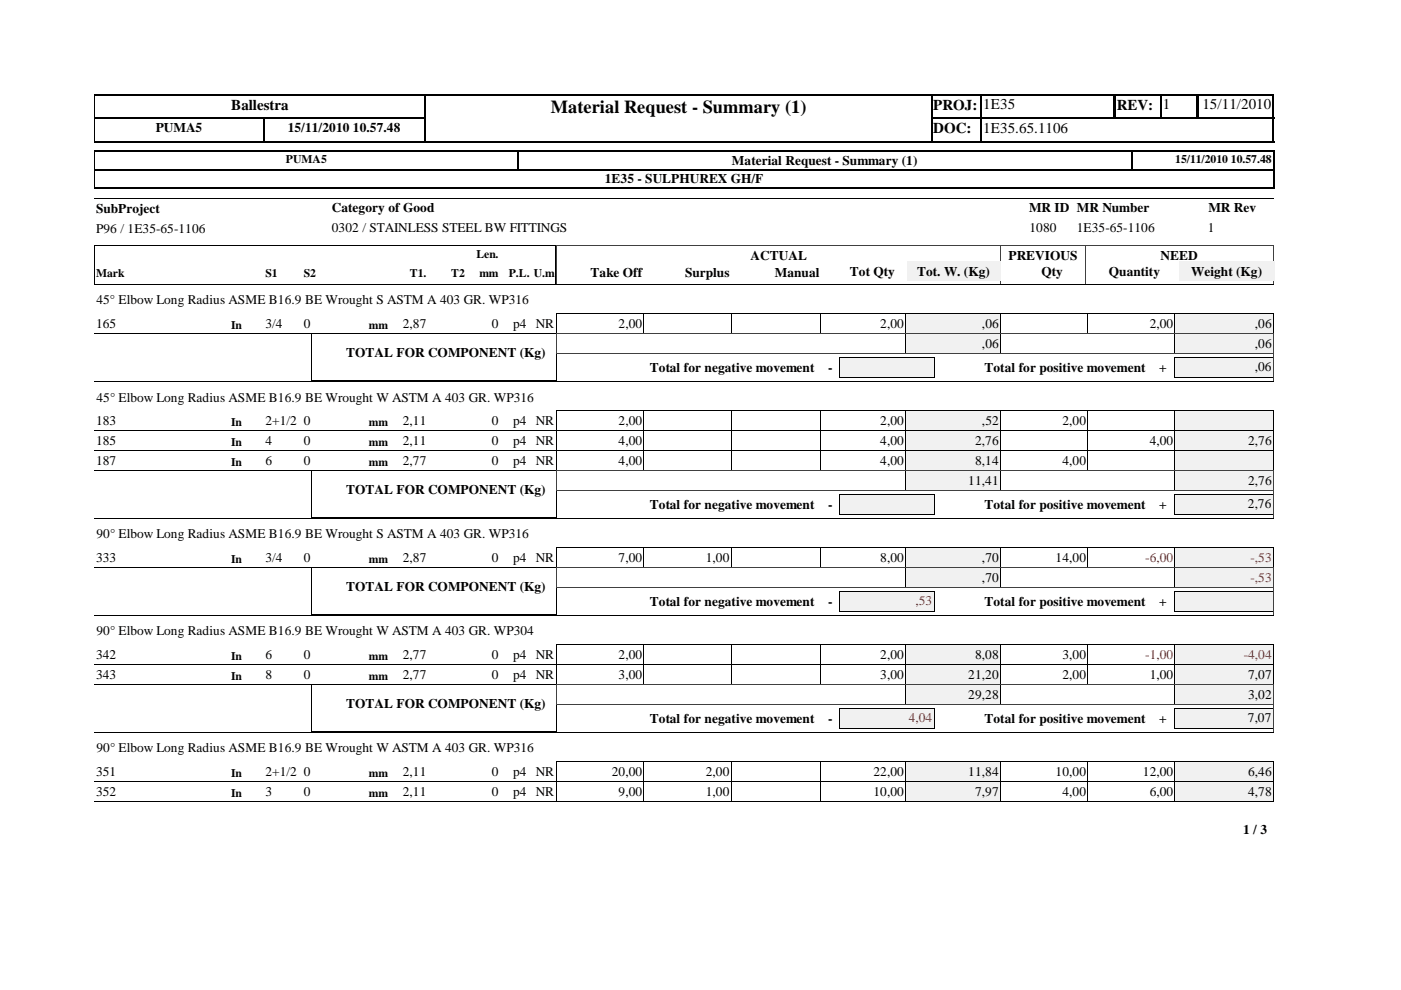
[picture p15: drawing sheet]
<svg xmlns="http://www.w3.org/2000/svg" width="297mm" height="210mm" viewBox="0 0 297 210" stroke-linecap="round" stroke-linejoin="round" font-family="sans-serif">
<defs><g id="words">
<text font-size="3.9" x="116.8" y="23.9">Material Request - Summary (1)</text>
<g font-size="3.2">
<text x="49" y="23.3">Ballestra</text>
<text x="197.9" y="23.3">PROJ:</text>
<text x="208.4" y="23.2">1E35</text>
<text x="236.8" y="23.3">REV:</text>
<text x="246.5" y="23.2">1</text>
<text x="254.9" y="23.2">15/11/2010</text>
<text x="197.9" y="28.3">DOC:</text>
<text x="208.4" y="28.2">1E35.65.1106</text>
</g>
<g font-size="2.8">
<text x="33" y="28">PUMA5</text>
<text x="61" y="28">15/11/2010 10.57.48</text>
<text x="155.2" y="34.9">Material Request - Summary (1)</text>
<text x="128.2" y="38.8">1E35 - SULPHUREX GH/F</text>
<text x="20.4" y="45.1">SubProject</text>
<text x="70.4" y="45">Category of Good</text>
<text x="218.2" y="45">MR ID MR Number</text>
<text x="256.2" y="45">MR Rev</text>
<text x="20.4" y="49.3">P96 / 1E35-65-1106</text>
<text x="70.4" y="49.2">0302 / STAINLESS STEEL BW FITTINGS</text>
<text x="218.3" y="49.2">1080</text>
<text x="228.3" y="49.2">1E35-65-1106</text>
<text x="256.1" y="49.2">1</text>
<text x="125.2" y="58.7">Take Off</text>
<text x="145.2" y="58.7">Surplus</text>
<text x="159.1" y="55">ACTUAL</text>
<text x="164.3" y="58.7">Manual</text>
<text x="180.2" y="58.5">Tot Qty</text>
<text x="194.4" y="58.5">Tot. W. (Kg)</text>
<text x="213.8" y="55">PREVIOUS</text>
<text x="220.8" y="58.5">Qty</text>
<text x="235.1" y="58.5">Quantity</text>
<text x="246.1" y="55">NEED</text>
<text x="252.6" y="58.5">Weight (Kg)</text>
<text x="20.4" y="64.6">45° Elbow Long Radius ASME B16.9 BE Wrought S ASTM A 403 GR. WP316</text>
<text x="20.4" y="69.5">165</text>
<text x="56.3" y="69.5">3/4</text>
<text x="64.4" y="69.5">0</text>
<text x="85.4" y="69.5">2,87</text>
<text x="104.3" y="69.5">0</text>
<text x="108.8" y="69.5">p4 NR</text>
<text x="131.1" y="69.5">2,00</text>
<text x="186.6" y="69.5">2,00</text>
<text x="208.2" y="69.5">,06</text>
<text x="243.8" y="69.5">2,00</text>
<text x="266.1" y="69.5">,06</text>
<text x="73.4" y="75.7">TOTAL FOR COMPONENT (Kg)</text>
<text x="208.2" y="73.7">,06</text>
<text x="266.1" y="73.7">,06</text>
<text x="137.7" y="78.8">Total for negative movement</text>
<text x="175.6" y="78.8">-</text>
<text x="208.7" y="78.8">Total for positive movement</text>
<text x="245.7" y="78.8">+</text>
<text x="266" y="78.7">,06</text>
<text x="20.4" y="85.1">45° Elbow Long Radius ASME B16.9 BE Wrought W ASTM A 403 GR. WP316</text>
<text x="20.4" y="90">183</text>
<text x="20.4" y="94.3">185</text>
<text x="56.3" y="90">2+1/2 0</text>
<text x="56.3" y="94.3">4</text>
<text x="64.4" y="94.3">0</text>
<text x="85.4" y="90">2,11</text>
<text x="85.4" y="94.3">2,11</text>
<text x="104.3" y="90">0</text>
<text x="104.3" y="94.3">0</text>
<text x="108.8" y="90">p4 NR</text>
<text x="108.8" y="94.3">p4 NR</text>
<text x="131.1" y="90">2,00</text>
<text x="131.1" y="94.3">4,00</text>
<text x="186.6" y="90">2,00</text>
<text x="186.6" y="94.3">4,00</text>
<text x="206.8" y="94.3">2,76</text>
<text x="208.2" y="90">,52</text>
<text x="225.3" y="90">2,00</text>
<text x="243.8" y="94.3">4,00</text>
<text x="264.6" y="94.3">2,76</text>
<text x="20.4" y="98.5">187</text>
<text x="56.3" y="98.5">6</text>
<text x="64.4" y="98.5">0</text>
<text x="85.4" y="98.5">2,77</text>
<text x="104.3" y="98.5">0</text>
<text x="108.8" y="98.5">p4 NR</text>
<text x="131.1" y="98.5">4,00</text>
<text x="186.6" y="98.5">4,00</text>
<text x="206.8" y="98.5">8,14</text>
<text x="225.3" y="98.5">4,00</text>
<text x="73.4" y="104.8">TOTAL FOR COMPONENT (Kg)</text>
<text x="137.7" y="107.8">Total for negative movement</text>
<text x="175.6" y="107.8">-</text>
<text x="205.3" y="102.7">11,41</text>
<text x="208.7" y="107.8">Total for positive movement</text>
<text x="245.7" y="107.8">+</text>
<text x="264.5" y="107.8">2,76</text>
<text x="264.6" y="102.7">2,76</text>
<text x="20.4" y="119.1">333</text>
<text x="20.4" y="114.2">90° Elbow Long Radius ASME B16.9 BE Wrought S ASTM A 403 GR. WP316</text>
<text x="56.3" y="119.1">3/4</text>
<text x="64.4" y="119.1">0</text>
<text x="85.4" y="119.1">2,87</text>
<text x="104.3" y="119.1">0</text>
<text x="108.8" y="119.1">p4 NR</text>
<text x="131.1" y="119.1">7,00</text>
<text x="149.6" y="119.1">1,00</text>
<text x="186.6" y="119.1">8,00</text>
<text x="208.2" y="119.1">,70</text>
<text x="223.8" y="119.1">14,00</text>
<text x="73.4" y="125.3">TOTAL FOR COMPONENT (Kg)</text>
<text x="208.2" y="123.3">,70</text>
<text x="137.7" y="128.4">Total for negative movement</text>
<text x="175.6" y="128.4">-</text>
<text x="208.7" y="128.4">Total for positive movement</text>
<text x="245.7" y="128.4">+</text>
<text x="20.4" y="134.7">90° Elbow Long Radius ASME B16.9 BE Wrought W ASTM A 403 GR. WP304</text>
<text x="20.4" y="139.7">342</text>
<text x="20.4" y="143.9">343</text>
<text x="56.3" y="139.7">6</text>
<text x="56.3" y="143.9">8</text>
<text x="64.4" y="139.7">0</text>
<text x="64.4" y="143.9">0</text>
<text x="85.4" y="139.7">2,77</text>
<text x="85.4" y="143.9">2,77</text>
<text x="104.3" y="139.7">0</text>
<text x="104.3" y="143.9">0</text>
<text x="108.8" y="139.7">p4 NR</text>
<text x="108.8" y="143.9">p4 NR</text>
<text x="131.1" y="139.7">2,00</text>
<text x="131.1" y="143.9">3,00</text>
<text x="186.6" y="139.7">2,00</text>
<text x="186.6" y="143.9">3,00</text>
<text x="205.3" y="143.9">21,20</text>
<text x="206.8" y="139.7">8,08</text>
<text x="225.3" y="139.7">3,00</text>
<text x="225.3" y="143.9">2,00</text>
<text x="243.8" y="143.9">1,00</text>
<text x="264.6" y="143.9">7,07</text>
<text x="205.3" y="148.1">29,28</text>
<text x="264.6" y="148.1">3,02</text>
<text x="73.4" y="150.2">TOTAL FOR COMPONENT (Kg)</text>
<text x="137.7" y="153.2">Total for negative movement</text>
<text x="175.6" y="153.2">-</text>
<text x="208.7" y="153.2">Total for positive movement</text>
<text x="245.7" y="153.2">+</text>
<text x="264.5" y="153.2">7,07</text>
<text x="20.4" y="159.5">90° Elbow Long Radius ASME B16.9 BE Wrought W ASTM A 403 GR. WP316</text>
<text x="20.4" y="164.5">351</text>
<text x="56.3" y="164.5">2+1/2 0</text>
<text x="85.4" y="164.5">2,11</text>
<text x="104.3" y="164.5">0</text>
<text x="108.8" y="164.5">p4 NR</text>
<text x="129.7" y="164.5">20,00</text>
<text x="149.6" y="164.5">2,00</text>
<text x="185.2" y="164.5">22,00</text>
<text x="205.3" y="164.5">11,84</text>
<text x="223.8" y="164.5">10,00</text>
<text x="242.3" y="164.5">12,00</text>
<text x="264.6" y="164.5">6,46</text>
<text x="20.4" y="168.7">352</text>
<text x="56.3" y="168.7">3</text>
<text x="64.4" y="168.7">0</text>
<text x="85.4" y="168.7">2,11</text>
<text x="104.3" y="168.7">0</text>
<text x="108.8" y="168.7">p4 NR</text>
<text x="131.1" y="168.7">9,00</text>
<text x="149.6" y="168.7">1,00</text>
<text x="185.2" y="168.7">10,00</text>
<text x="206.8" y="168.7">7,97</text>
<text x="225.3" y="168.7">4,00</text>
<text x="243.8" y="168.7">6,00</text>
<text x="264.6" y="168.7">4,78</text>
<text x="263.6" y="176.9">1 / 3</text>
</g>
<g font-size="2.8" fill="#f00">
<text x="242.8" y="119.1">-6,00</text>
<text x="265.1" y="119.1">-,53</text>
<text x="265.1" y="123.3">-,53</text>
<text x="194.1" y="128.4">,53</text>
<text x="242.8" y="139.7">-1,00</text>
<text x="263.7" y="139.7">-4,04</text>
<text x="192.7" y="153.2">4,04</text>
</g>
<g font-size="2.5">
<text x="60.6" y="34.6">PUMA5</text>
<text x="249.2" y="34.6">15/11/2010 10.57.48</text>
<text x="20.4" y="58.7">Mark</text>
<text x="56.3" y="58.7">S1</text>
<text x="64.4" y="58.7">S2</text>
<text x="86.9" y="58.7">T1.</text>
<text x="95.7" y="58.7">T2</text>
<text x="101" y="54.7">Len.</text>
<text x="101.6" y="58.7">mm</text>
<text x="107.9" y="58.7">P.L. U.m</text>
<text x="49" y="69.7">In</text>
<text x="78.2" y="69.7">mm</text>
<text x="49" y="90.3">In</text>
<text x="49" y="94.5">In</text>
<text x="78.2" y="90.3">mm</text>
<text x="78.2" y="94.5">mm</text>
<text x="49" y="98.8">In</text>
<text x="78.2" y="98.8">mm</text>
<text x="49" y="119.3">In</text>
<text x="78.2" y="119.3">mm</text>
<text x="49" y="139.9">In</text>
<text x="78.2" y="139.9">mm</text>
<text x="49" y="144.1">In</text>
<text x="78.2" y="144.1">mm</text>
<text x="49" y="164.7">In</text>
<text x="78.2" y="164.7">mm</text>
<text x="49" y="169">In</text>
<text x="78.2" y="169">mm</text>
</g>
</g></defs>
<path d="M90.2 20v5.2M197.4 20v10.2M208 20v10.2M236.3 20v5.2M246.1 20v5.2M253.8 20v5.2M254 20v5.2M270 20v10.2M20 25.1h70.3M20 25h70.3M55.9 24.9v5.3M197.2 25.1h73" fill="none" stroke="#000" stroke-width=".34"/>
<path d="M236.3 20v5.2M90.1 24.9v5.3" fill="none" stroke="#000" stroke-width=".38"/>
<path d="M20 30.1h70.3M20 20.1h70.3M197.2 30.1h10.9M197.2 20.1h73" fill="none" stroke="#000" stroke-width=".25"/>
<path d="M20.1 20v10.2" fill="none" stroke="#000" stroke-width=".21"/>
<path d="M207.8 30h62.4" fill="none" stroke="#000" stroke-width=".3"/>
<path d="M90.3 20.2h107.1v9.7h-107.1z" fill="#fff"/>
<path d="M20 35.9h250.3M20 39.9h250.3M90 20.1h107.7M270.1 31.9v4.2" fill="none" stroke="#000" stroke-width=".25"/>
<path d="M197.5 20v10.2M109.9 31.9v4.2" fill="none" stroke="#000" stroke-width=".34"/>
<path d="M20 32.1h250.3M90 30h107.7M270.1 35.9v4.1" fill="none" stroke="#000" stroke-width=".3"/>
<path d="M90.1 20v10.2M239.9 31.9v4.2" fill="none" stroke="#000" stroke-width=".38"/>
<path d="M20 36h250.3M20.1 31.9v8.1M20 42h250M20 52h97.9v8.3h-97.9z" fill="none" stroke="#000" stroke-width=".21"/>
<path d="M212.1 51.9v8.4M212.2 51.9v8.4M230.1 51.9v8.4M270 51.9v8.4M270 52h-152v8.3h152" fill="none" stroke="#404040" stroke-width=".21"/>
<path d="M99.6 56h6.4v3.7h-6.4z" fill="#fff"/>
<g fill="#f1f1f1">
<path d="M192.3 55.4h19.8v4.2h-19.8z"/>
<path d="M250 55.4h20.2v4.2h-20.2z"/>
</g>
<path d="M20 60.3h250M20 70.7h172.1M136.5 66.5v4.2M155 66.5v4.2M174.1 66.5v4.2M192 66.5v4.2M192.1 66.5h-74.1v4.2M212.1 66.5h37v4.2M212.1 70.7h37M212.1 66.5v4.2M230.6 66.5v4.2" fill="none" stroke="#000" stroke-width=".21"/>
<path d="M192.1 66.5h20v4.2h-20z" fill="#f1f1f1"/>
<path d="M192 70.7h20.1M192 70.7v-4.2h20.1v4.2" fill="none" stroke="#000" stroke-width=".21"/>
<path d="M249.1 66.5h20.9v4.2h-20.9z" fill="#f1f1f1"/>
<path d="M249.1 66.5h20.9M249.1 70.7h20.9M249.1 66.5v4.2M270 66.5v4.2" fill="none" stroke="#000" stroke-width=".21"/>
<path d="M192.1 70.7h20v4.2h-20z" fill="#f1f1f1"/>
<path d="M192 70.7h20.1v4.3h-20.1z" fill="none" stroke="#000" stroke-width=".21"/>
<path d="M249.1 70.7h20.9v4.2h-20.9z" fill="#f1f1f1"/>
<path d="M249.1 70.7h20.9M249.1 75h20.9M249.1 70.7v4.3M270 70.7v4.3" fill="none" stroke="#000" stroke-width=".21"/>
<path d="M249.1 75.7h20.8v4.2h-20.8z" fill="#f1f1f1"/>
<path d="M249 79.9h21M249.1 80l-.1-4.3h21l-.1 4.3" fill="none" stroke="#000" stroke-width=".21"/>
<path d="M178 75.7h20v4.2h-20z" fill="#f1f1f1"/>
<g fill="none" stroke="#000" stroke-width=".21">
<path d="M66 70.7h52.1l-.1 10h-52zM177.9 79.9h20.2M177.9 80v-4.3h20.2v4.3M20 80.8h250M20 91.3h172.1M136.5 87v4.3M155 87v4.3M174.1 87v4.3M192 87v4.3M192.1 87.1h-74.1v4.2M212.1 87.1h37v4.2M212.1 91.3h37"/>
<path d="M212.1 87v4.3M230.6 87v4.3"/>
</g>
<path d="M118 70.8h152.1M118 70.8v4.2h152.1M118 75v5.8M270.1 70.8v4.3M270.1 75v5.8M118 80.8h152.1" fill="none" stroke="#404040" stroke-width=".21"/>
<path d="M192.1 87h20v4.3h-20z" fill="#f1f1f1"/>
<path d="M192 91.3h20.1M192 91.3v-4.2h20.1v4.2" fill="none" stroke="#000" stroke-width=".21"/>
<path d="M249.1 87h20.9v4.3h-20.9z" fill="#f1f1f1"/>
<g fill="none" stroke="#000" stroke-width=".21">
<path d="M20 95.5h172.1M136.5 91.3v4.2M155 91.3v4.2M174.1 91.3v4.2M192 91.3v4.2M192.1 91.3h-74.1v4.2M212.1 91.3h57.9M212.1 95.5h37M212.1 91.3v4.2M230.6 91.3v4.2M249.1 87.1h20.9M249.1 87v8.5"/>
<path d="M270 87v4.3"/>
</g>
<path d="M192.1 91.3h20v4.2h-20z" fill="#f1f1f1"/>
<path d="M192 95.5h20.1M192 95.5v-4.2h20.1v4.2" fill="none" stroke="#000" stroke-width=".21"/>
<path d="M249.1 91.3h20.9v4.2h-20.9z" fill="#f1f1f1"/>
<path d="M20 99.8h172.1M136.5 95.5v4.3M155 95.5v4.3M174.1 95.5v4.3M192 95.5v4.3M192.1 95.5h-74.1v4.3M212.1 95.5h57.9M212.1 95.5v4.3M230.6 95.5v4.3M249.1 91.3h20.9M249.1 91.3v8.5h-37M270 91.3v4.2" fill="none" stroke="#000" stroke-width=".21"/>
<path d="M192.1 95.5h20v4.2h-20z" fill="#f1f1f1"/>
<path d="M192 95.5h20.1v4.3h-20.1z" fill="none" stroke="#000" stroke-width=".21"/>
<path d="M249.1 95.5h20.9v4.2h-20.9z" fill="#f1f1f1"/>
<path d="M249.1 95.5h20.9M249.1 99.8h20.9M249.1 95.5v4.3M270 95.5v4.3" fill="none" stroke="#000" stroke-width=".21"/>
<path d="M192.1 99.7h20v4.3h-20z" fill="#f1f1f1"/>
<path d="M192 99.8h20.1v4.2h-20.1z" fill="none" stroke="#000" stroke-width=".21"/>
<path d="M249.1 99.7h20.9v4.3h-20.9z" fill="#f1f1f1"/>
<path d="M249.1 99.8h20.9M249.1 99.7v4.3M270 99.7v4.3M249.1 104h20.9" fill="none" stroke="#000" stroke-width=".21"/>
<path d="M249.1 104.8h20.8v4.2h-20.8z" fill="#f1f1f1"/>
<path d="M249 109h21M249.1 109l-.1-4.2h21l-.1 4.2" fill="none" stroke="#000" stroke-width=".21"/>
<path d="M178 104.8h20v4.2h-20z" fill="#f1f1f1"/>
<g fill="none" stroke="#000" stroke-width=".21">
<path d="M66 99.8h52.1l-.1 9.9h-52zM20 109.9h250M136.5 116.1v4.3M155 116.1v4.3M174.1 116.1v4.3M177.9 109h20.2M177.9 109v-4.2h20.2v4.2M192 116.1v4.3M192.1 116.1h-74.1v4.3M212.1 116.1h37v4.3M212.1 116.1v4.3M230.6 116.1v4.3"/>
<path d="M20 120.3h172.1M212.1 120.3h37"/>
</g>
<path d="M118 99.8h152.1M118 99.8v4.3h152.1M270.1 99.8v4.3M118 109.8h152.1M118 104.1v5.8M270.1 104.1v5.8" fill="none" stroke="#404040" stroke-width=".21"/>
<path d="M192.1 116.1h20v4.2h-20z" fill="#f1f1f1"/>
<path d="M192 120.3h20.1M192 120.4v-4.3h20.1v4.3" fill="none" stroke="#000" stroke-width=".21"/>
<path d="M249.1 116.1h20.9v4.2h-20.9z" fill="#f1f1f1"/>
<path d="M249.1 116.1h20.9M249.1 116.1v4.3M270 116.1v4.3M249.1 120.3h20.9" fill="none" stroke="#000" stroke-width=".21"/>
<path d="M192.1 120.3h20v4.2h-20z" fill="#f1f1f1"/>
<path d="M192 120.3h20.1v4.3h-20.1z" fill="none" stroke="#000" stroke-width=".21"/>
<path d="M249.1 120.3h20.9v4.2h-20.9z" fill="#f1f1f1"/>
<path d="M249.1 120.3h20.9M249.1 124.6h20.9M249.1 120.3v4.3M270 120.3v4.3" fill="none" stroke="#000" stroke-width=".21"/>
<path d="M249.1 125.3h20.8v4.2h-20.8z" fill="#f1f1f1"/>
<path d="M249 129.6h21M249.1 129.6l-.1-4.3h21l-.1 4.3" fill="none" stroke="#000" stroke-width=".21"/>
<path d="M178 125.3h20v4.2h-20z" fill="#f1f1f1"/>
<g fill="none" stroke="#000" stroke-width=".21">
<path d="M20 130.4h250M66 120.3h52.1l-.1 10h-52zM118 136.7h74.1M118 136.7v4.2M136.5 136.7v4.2M155 136.7v4.2M174.1 136.7v4.2M177.9 129.6h20.2M177.9 129.6v-4.3h20.2v4.3M192 136.7v4.2M212.1 136.7h37M212.1 136.7v4.2"/>
<path d="M230.6 136.7v4.2M249.1 136.7v4.2M20 140.9h172.1M212.1 140.9h37"/>
</g>
<path d="M118 120.4h152.1M118 120.4v4.3h152.1M118 130.4h152.1M118 124.6v5.8M270.1 120.4v4.3M270.1 124.6v5.8" fill="none" stroke="#404040" stroke-width=".21"/>
<path d="M192.1 136.7h20v4.2h-20z" fill="#f1f1f1"/>
<path d="M192 136.7h20.1M192 136.7v4.2M212.1 136.7v4.2M192 140.9h20.1" fill="none" stroke="#000" stroke-width=".21"/>
<path d="M249.1 136.7h20.9v4.2h-20.9z" fill="#f1f1f1"/>
<g fill="none" stroke="#000" stroke-width=".21">
<path d="M249.1 136.7h20.9M249.1 136.7v8.5M270 136.7v4.2M20 145.1h172.1M136.5 140.9v4.3M155 140.9v4.3M174.1 140.9v4.3M192 140.9v4.3M192.1 140.9h-74.1v4.3M212.1 140.9h57.9M212.1 145.1h37M212.1 140.9v4.3"/>
<path d="M230.6 140.9v4.3"/>
</g>
<path d="M192.1 140.9h20v4.2h-20z" fill="#f1f1f1"/>
<path d="M192 145.1h20.1M192 145.2v-4.3h20.1v4.3" fill="none" stroke="#000" stroke-width=".21"/>
<path d="M249.1 140.9h20.9v4.2h-20.9z" fill="#f1f1f1"/>
<path d="M249.1 140.9h20.9M249.1 145.1h20.9M249.1 140.9v4.3M270 140.9v4.3" fill="none" stroke="#000" stroke-width=".21"/>
<path d="M192.1 145.1h20v4.3h-20z" fill="#f1f1f1"/>
<path d="M192 149.4h20.1M192 149.4v-4.3h20.1v4.3" fill="none" stroke="#000" stroke-width=".21"/>
<path d="M249.1 145.1h20.9v4.3h-20.9z" fill="#f1f1f1"/>
<path d="M249.1 145.1h20.9M249.1 149.4h20.9M249.1 145.1v4.3M270 145.1v4.3" fill="none" stroke="#000" stroke-width=".21"/>
<path d="M249.1 150.2h20.8v4.1h-20.8z" fill="#f1f1f1"/>
<path d="M249 154.4h21M249.1 154.4l-.1-4.3h21l-.1 4.3" fill="none" stroke="#000" stroke-width=".21"/>
<path d="M178 150.2h20v4.1h-20z" fill="#f1f1f1"/>
<g fill="none" stroke="#000" stroke-width=".21">
<path d="M20 155.2h250M66 145.1h52.1l-.1 10h-52zM177.9 154.4h20.2M177.9 154.4v-4.3h20.2v4.3M20 165.7h172.1M118 161.5h74.1M118 161.5v4.2M136.5 161.5v4.2M155 161.5v4.2M174.1 161.5v4.2M192 161.5v4.2M212.1 161.5h37"/>
<path d="M212.1 165.7h37M212.1 161.5v4.2M230.6 161.5v4.2M249.1 161.5v4.2"/>
</g>
<path d="M118 145.2h152.1M118 145.2v4.3h152.1M118 155.2h152.1M118 149.4v5.8M270.1 145.2v4.3M270.1 149.4v5.8" fill="none" stroke="#404040" stroke-width=".21"/>
<path d="M192.1 161.5h20v4.2h-20z" fill="#f1f1f1"/>
<path d="M192 161.5h20.1M192 165.7h20.1M192 161.5v4.2M212.1 161.5v4.2" fill="none" stroke="#000" stroke-width=".21"/>
<path d="M249.1 161.5h20.9v4.2h-20.9z" fill="#f1f1f1"/>
<g fill="none" stroke="#000" stroke-width=".21">
<path d="M20 169.9h172.1M136.5 165.7v4.3M155 165.7v4.3M174.1 165.7v4.3M192 165.7v4.3M192.1 165.7h-74.1v4.3M212.1 165.7h57.9M212.1 169.9h37M212.1 165.7v4.3M230.6 165.7v4.3M249.1 161.5h20.9M249.1 161.5v8.5"/>
<path d="M270 161.5v4.2"/>
</g>
<path d="M192.1 165.7h20v4.2h-20z" fill="#f1f1f1"/>
<path d="M192 169.9h20.1M192 170v-4.3h20.1v4.3" fill="none" stroke="#000" stroke-width=".21"/>
<path d="M249.1 165.7h20.9v4.2h-20.9z" fill="#f1f1f1"/>
<path d="M249.1 165.7h20.9M249.1 169.9h20.9M249.1 165.7v4.3M270 165.7v4.3" fill="none" stroke="#000" stroke-width=".21"/>
<use href="#words"/>
</svg>
